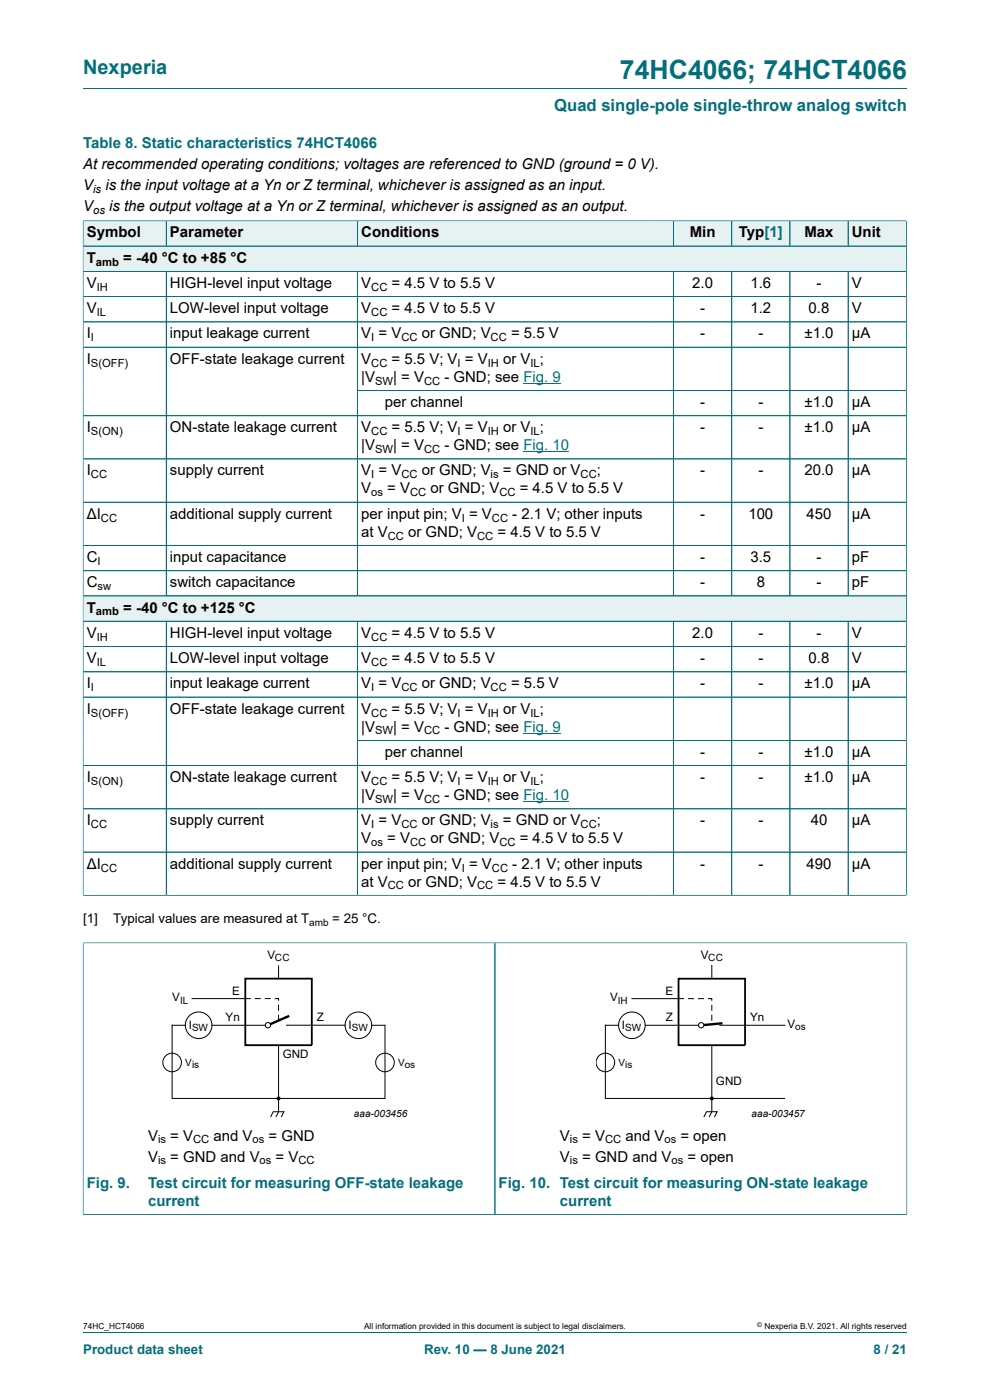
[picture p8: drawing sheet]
<svg xmlns="http://www.w3.org/2000/svg" width="210mm" height="297mm" viewBox="0 0 210 297" stroke-linecap="round" stroke-linejoin="round" font-family="sans-serif">
<defs><g id="words">
<text font-size="5.6" fill="#036f7b" x="131.5" y="16.8">74HC4066; 74HCT4066</text>
<text font-size="4.2" fill="#036f7b" x="17.6" y="15.6">Nexperia</text>
<text font-size="3.5" fill="#036f7b" x="117.6" y="23.7">Quad single-pole single-throw analog switch</text>
<g font-size="3.2" fill="#036f7b">
<text x="17.6" y="31.3">Table 8. Static characteristics 74HCT4066</text>
<text x="18.4" y="252">Fig. 9.</text>
<text x="31.4" y="252">Test circuit for measuring OFF-state leakage</text>
<text x="105.8" y="252">Fig. 10. Test circuit for measuring ON-state leakage</text>
<text x="31.4" y="255.8">current</text>
<text x="118.8" y="255.8">current</text>
</g>
<g font-size="3.2">
<text x="17.6" y="35.8">At recommended operating conditions; voltages are referenced to GND (ground = 0 V).</text>
<text x="17.6" y="40.3">V</text>
<text x="22.4" y="40.3">is the input voltage at a Yn or Z terminal, whichever is assigned as an input.</text>
<text x="17.6" y="44.7">V</text>
<text x="23.1" y="44.7">is the output voltage at a Yn or Z terminal, whichever is assigned as an output.</text>
<text x="18.4" y="50.4">Symbol</text>
<text x="36.1" y="50.4">Parameter</text>
<text x="76.6" y="50.4">Conditions</text>
<text x="146.3" y="50.4">Min</text>
<text x="156.7" y="50.4">Typ[1]</text>
<text x="170.7" y="50.4">Max</text>
<text x="180.7" y="50.4">Unit</text>
<text x="18.4" y="55.7">T</text>
<text x="26.1" y="55.7">= -40 °C to +85 °C</text>
<text x="18.4" y="61.1">V</text>
<text x="36.1" y="61.1">HIGH-level input voltage</text>
<text x="76.6" y="61.1">V</text>
<text x="83.1" y="61.1">= 4.5 V to 5.5 V</text>
<text x="146.8" y="61.1">2.0</text>
<text x="159.2" y="61.1">1.6</text>
<text x="173.2" y="61.1">-</text>
<text x="180.7" y="61.1">V</text>
<text x="18.4" y="66.4">V</text>
<text x="18.4" y="71.8">I</text>
<text x="36.1" y="66.4">LOW-level input voltage</text>
<text x="36.1" y="71.8">input leakage current</text>
<text x="76.6" y="66.4">V</text>
<text x="76.6" y="71.8">V = V</text>
<text x="83.1" y="66.4">= 4.5 V to 5.5 V</text>
<text x="89.4" y="71.8">or GND; V</text>
<text x="108.4" y="71.8">= 5.5 V</text>
<text x="148.5" y="66.4">-</text>
<text x="148.5" y="71.8">-</text>
<text x="159.2" y="66.4">1.2</text>
<text x="160.9" y="71.8">-</text>
<text x="170.7" y="71.8">±1.0</text>
<text x="171.5" y="66.4">0.8</text>
<text x="180.7" y="66.4">V</text>
<text x="180.7" y="71.8">μA</text>
<text x="18.4" y="77.2">I</text>
<text x="36.1" y="77.2">OFF-state leakage current</text>
<text x="76.6" y="77.2">V</text>
<text x="83.1" y="77.2">= 5.5 V; V = V</text>
<text x="106.7" y="77.2">or V ;</text>
<text x="76.6" y="81">|V</text>
<text x="83.4" y="81">| = V</text>
<text x="94.3" y="81">- GND; see Fig. 9</text>
<text x="81.6" y="86.3">per channel</text>
<text x="148.5" y="86.3">-</text>
<text x="160.9" y="86.3">-</text>
<text x="170.7" y="86.3">±1.0</text>
<text x="180.7" y="86.3">μA</text>
<text x="18.4" y="91.7">I</text>
<text x="36.1" y="91.7">ON-state leakage current</text>
<text x="76.6" y="91.7">V</text>
<text x="76.6" y="95.5">|V</text>
<text x="83.1" y="91.7">= 5.5 V; V = V</text>
<text x="83.4" y="95.5">| = V</text>
<text x="94.3" y="95.5">- GND; see Fig. 10</text>
<text x="106.7" y="91.7">or V ;</text>
<text x="148.5" y="91.7">-</text>
<text x="160.9" y="91.7">-</text>
<text x="170.7" y="91.7">±1.0</text>
<text x="180.7" y="91.7">μA</text>
<text x="18.4" y="100.9">I</text>
<text x="36.1" y="100.9">supply current</text>
<text x="76.6" y="100.9">V = V</text>
<text x="89.4" y="100.9">or GND; V</text>
<text x="106.7" y="100.9">= GND or V</text>
<text x="126.6" y="100.9">;</text>
<text x="148.5" y="100.9">-</text>
<text x="160.9" y="100.9">-</text>
<text x="170.7" y="100.9">20.0</text>
<text x="180.7" y="100.9">μA</text>
<text x="76.6" y="104.7">V</text>
<text x="82.1" y="104.7">= V</text>
<text x="91.3" y="104.7">or GND; V</text>
<text x="110.2" y="104.7">= 4.5 V to 5.5 V</text>
<text x="18.4" y="110">ΔI</text>
<text x="36.1" y="110">additional supply current</text>
<text x="76.6" y="110">per input pin; V = V</text>
<text x="76.6" y="113.9">at V</text>
<text x="86.6" y="113.9">or GND; V</text>
<text x="105.5" y="113.9">= 4.5 V to 5.5 V</text>
<text x="108.7" y="110">- 2.1 V; other inputs</text>
<text x="148.5" y="110">-</text>
<text x="158.7" y="110">100</text>
<text x="171.1" y="110">450</text>
<text x="180.7" y="110">μA</text>
<text x="18.4" y="119.2">C</text>
<text x="36.1" y="119.2">input capacitance</text>
<text x="148.5" y="119.2">-</text>
<text x="159.2" y="119.2">3.5</text>
<text x="173.2" y="119.2">-</text>
<text x="180.7" y="119.2">pF</text>
<text x="18.4" y="124.6">C</text>
<text x="36.1" y="124.6">switch capacitance</text>
<text x="148.5" y="124.6">-</text>
<text x="160.5" y="124.6">8</text>
<text x="173.2" y="124.6">-</text>
<text x="180.7" y="124.6">pF</text>
<text x="18.4" y="129.9">T</text>
<text x="26.1" y="129.9">= -40 °C to +125 °C</text>
<text x="18.4" y="135.3">V</text>
<text x="36.1" y="135.3">HIGH-level input voltage</text>
<text x="76.6" y="135.3">V</text>
<text x="83.1" y="135.3">= 4.5 V to 5.5 V</text>
<text x="146.8" y="135.3">2.0</text>
<text x="160.9" y="135.3">-</text>
<text x="173.2" y="135.3">-</text>
<text x="180.7" y="135.3">V</text>
<text x="18.4" y="140.7">V</text>
<text x="36.1" y="140.7">LOW-level input voltage</text>
<text x="76.6" y="140.7">V</text>
<text x="83.1" y="140.7">= 4.5 V to 5.5 V</text>
<text x="148.5" y="140.7">-</text>
<text x="160.9" y="140.7">-</text>
<text x="171.5" y="140.7">0.8</text>
<text x="180.7" y="140.7">V</text>
<text x="18.4" y="146">I</text>
<text x="36.1" y="146">input leakage current</text>
<text x="76.6" y="146">V = V</text>
<text x="89.4" y="146">or GND; V</text>
<text x="108.4" y="146">= 5.5 V</text>
<text x="148.5" y="146">-</text>
<text x="160.9" y="146">-</text>
<text x="170.7" y="146">±1.0</text>
<text x="180.7" y="146">μA</text>
<text x="18.4" y="151.4">I</text>
<text x="36.1" y="151.4">OFF-state leakage current</text>
<text x="76.6" y="151.4">V</text>
<text x="76.6" y="155.2">|V</text>
<text x="83.1" y="151.4">= 5.5 V; V = V</text>
<text x="83.4" y="155.2">| = V</text>
<text x="94.3" y="155.2">- GND; see Fig. 9</text>
<text x="106.7" y="151.4">or V ;</text>
<text x="81.6" y="160.6">per channel</text>
<text x="148.5" y="160.6">-</text>
<text x="160.9" y="160.6">-</text>
<text x="170.7" y="160.6">±1.0</text>
<text x="180.7" y="160.6">μA</text>
<text x="18.4" y="165.9">I</text>
<text x="36.1" y="165.9">ON-state leakage current</text>
<text x="76.6" y="165.9">V</text>
<text x="83.1" y="165.9">= 5.5 V; V = V</text>
<text x="106.7" y="165.9">or V ;</text>
<text x="148.5" y="165.9">-</text>
<text x="160.9" y="165.9">-</text>
<text x="170.7" y="165.9">±1.0</text>
<text x="180.7" y="165.9">μA</text>
<text x="76.6" y="169.7">|V</text>
<text x="83.4" y="169.7">| = V</text>
<text x="94.3" y="169.7">- GND; see Fig. 10</text>
<text x="18.4" y="175.1">I</text>
<text x="36.1" y="175.1">supply current</text>
<text x="76.6" y="175.1">V = V</text>
<text x="76.6" y="178.9">V</text>
<text x="82.1" y="178.9">= V</text>
<text x="89.4" y="175.1">or GND; V</text>
<text x="91.3" y="178.9">or GND; V</text>
<text x="106.7" y="175.1">= GND or V</text>
<text x="110.2" y="178.9">= 4.5 V to 5.5 V</text>
<text x="126.6" y="175.1">;</text>
<text x="148.5" y="175.1">-</text>
<text x="160.9" y="175.1">-</text>
<text x="172" y="175.1">40</text>
<text x="180.7" y="175.1">μA</text>
<text x="18.4" y="184.3">ΔI</text>
<text x="36.1" y="184.3">additional supply current</text>
<text x="76.6" y="184.3">per input pin; V = V</text>
<text x="108.7" y="184.3">- 2.1 V; other inputs</text>
<text x="148.5" y="184.3">-</text>
<text x="160.9" y="184.3">-</text>
<text x="171.1" y="184.3">490</text>
<text x="180.7" y="184.3">μA</text>
<text x="76.6" y="188.1">at V</text>
<text x="86.6" y="188.1">or GND; V</text>
<text x="105.5" y="188.1">= 4.5 V to 5.5 V</text>
<text x="31.4" y="242">V</text>
<text x="36.1" y="242">= V</text>
<text x="45.3" y="242">and V</text>
<text x="57" y="242">= GND</text>
<text x="118.8" y="242">V</text>
<text x="123.5" y="242">= V</text>
<text x="132.7" y="242">and V</text>
<text x="144.3" y="242">= open</text>
<text x="31.4" y="246.4">V</text>
<text x="36.1" y="246.4">= GND and V</text>
<text x="58.5" y="246.4">= V</text>
<text x="118.8" y="246.4">V</text>
<text x="123.5" y="246.4">= GND and V</text>
<text x="145.8" y="246.4">= open</text>
</g>
<g font-size="2.8">
<text x="17.6" y="195.9">[1]</text>
<text x="24" y="195.9">Typical values are measured at T</text>
<text x="70.5" y="195.9">= 25 °C.</text>
</g>
<g font-size="2.8" fill="#036f7b">
<text x="17.6" y="287.2">Product data sheet</text>
<text x="90" y="287.2">Rev. 10 — 8 June 2021</text>
<text x="185.3" y="287.2">8 / 21</text>
</g>
<g font-size="2.5">
<text x="56.7" y="203.4">V</text>
<text x="148.6" y="203.4">V</text>
<text x="36.5" y="212.4">V</text>
<text x="49.2" y="211">E</text>
<text x="129.4" y="212.4">V</text>
<text x="141.1" y="211">E</text>
<text x="40" y="218.3">I</text>
<text x="47.8" y="216.6">Yn</text>
<text x="67.2" y="216.6">Z</text>
<text x="73.9" y="218.3">I</text>
<text x="131.9" y="218.3">I</text>
<text x="141.3" y="216.6">Z</text>
<text x="159.1" y="216.6">Yn</text>
<text x="167.1" y="218">V</text>
<text x="60" y="224.5">GND</text>
<text x="151.9" y="230.2">GND</text>
</g>
<g font-size="2.4">
<text x="19.8" y="40.9">is</text>
<text x="19.8" y="45.3">os</text>
<text x="20.4" y="56.3">amb</text>
<text x="20.5" y="61.7">IH</text>
<text x="78.7" y="61.7">CC</text>
<text x="20.5" y="67.1">IL</text>
<text x="78.7" y="67.1">CC</text>
<text x="19.3" y="72.4">I</text>
<text x="19.3" y="77.8">S(OFF)</text>
<text x="78.7" y="72.4">I</text>
<text x="78.7" y="77.8">CC</text>
<text x="85.1" y="72.4">CC</text>
<text x="97.1" y="77.8">I</text>
<text x="103.5" y="77.8">IH</text>
<text x="104.1" y="72.4">CC</text>
<text x="112.5" y="77.8">IL</text>
<text x="79.6" y="81.6">SW</text>
<text x="89.9" y="81.6">CC</text>
<text x="19.3" y="92.3">S(ON)</text>
<text x="78.7" y="92.3">CC</text>
<text x="97.1" y="92.3">I</text>
<text x="103.5" y="92.3">IH</text>
<text x="112.5" y="92.3">IL</text>
<text x="19.3" y="101.5">CC</text>
<text x="78.7" y="101.5">I</text>
<text x="79.6" y="96.1">SW</text>
<text x="85.1" y="101.5">CC</text>
<text x="89.9" y="96.1">CC</text>
<text x="104.1" y="101.5">is</text>
<text x="123.2" y="101.5">CC</text>
<text x="78.7" y="105.3">os</text>
<text x="87" y="105.3">CC</text>
<text x="105.9" y="105.3">CC</text>
<text x="21.4" y="110.7">CC</text>
<text x="98" y="110.7">I</text>
<text x="104.4" y="110.7">CC</text>
<text x="20.7" y="119.8">I</text>
<text x="82.3" y="114.5">CC</text>
<text x="101.2" y="114.5">CC</text>
<text x="20.7" y="125.2">sw</text>
<text x="20.4" y="130.6">amb</text>
<text x="20.5" y="135.9">IH</text>
<text x="78.7" y="135.9">CC</text>
<text x="20.5" y="141.3">IL</text>
<text x="78.7" y="141.3">CC</text>
<text x="19.3" y="146.6">I</text>
<text x="78.7" y="146.6">I</text>
<text x="85.1" y="146.6">CC</text>
<text x="104.1" y="146.6">CC</text>
<text x="19.3" y="152">S(OFF)</text>
<text x="78.7" y="152">CC</text>
<text x="79.6" y="155.8">SW</text>
<text x="89.9" y="155.8">CC</text>
<text x="97.1" y="152">I</text>
<text x="103.5" y="152">IH</text>
<text x="112.5" y="152">IL</text>
<text x="19.3" y="166.5">S(ON)</text>
<text x="78.7" y="166.5">CC</text>
<text x="97.1" y="166.5">I</text>
<text x="103.5" y="166.5">IH</text>
<text x="112.5" y="166.5">IL</text>
<text x="79.6" y="170.3">SW</text>
<text x="89.9" y="170.3">CC</text>
<text x="19.3" y="175.7">CC</text>
<text x="78.7" y="175.7">I</text>
<text x="78.7" y="179.5">os</text>
<text x="85.1" y="175.7">CC</text>
<text x="87" y="179.5">CC</text>
<text x="104.1" y="175.7">is</text>
<text x="105.9" y="179.5">CC</text>
<text x="123.2" y="175.7">CC</text>
<text x="21.4" y="184.9">CC</text>
<text x="98" y="184.9">I</text>
<text x="104.4" y="184.9">CC</text>
<text x="82.3" y="188.7">CC</text>
<text x="101.2" y="188.7">CC</text>
<text x="33.5" y="242.6">is</text>
<text x="41" y="242.6">CC</text>
<text x="53.6" y="242.6">os</text>
<text x="120.9" y="242.6">is</text>
<text x="128.3" y="242.6">CC</text>
<text x="140.9" y="242.6">os</text>
<text x="33.5" y="247">is</text>
<text x="55.1" y="247">os</text>
<text x="63.3" y="247">CC</text>
<text x="120.9" y="247">is</text>
<text x="142.4" y="247">os</text>
</g>
<g font-size="2.1">
<text x="65.6" y="196.4">amb</text>
<text x="58.3" y="203.8">CC</text>
<text x="150.2" y="203.8">CC</text>
<text x="38.2" y="212.9">IL</text>
<text x="131" y="212.9">IH</text>
<text x="40.7" y="218.8">SW</text>
<text x="74.6" y="218.8">SW</text>
<text x="132.6" y="218.8">SW</text>
<text x="168.7" y="218.6">os</text>
<text x="39.3" y="226.2">Vis</text>
<text x="84.5" y="226.2">Vos</text>
<text x="131.2" y="226.2">Vis</text>
<text x="75.1" y="237">aaa-003456</text>
<text x="159.4" y="237">aaa-003457</text>
</g>
<g font-size="1.8">
<text x="17.6" y="282">74HC_HCT4066</text>
<text x="77.2" y="282">All information provided in this document is subject to legal disclaimers.</text>
<text x="162.2" y="282">Nexperia B.V. 2021. All rights reserved</text>
</g>
<text font-size="1.4" x="160.6" y="281.6">©</text>
</g></defs>
<path d="M17.6 18.8h174.8" fill="none" stroke="#036f7b" stroke-width=".21"/>
<path d="M17.7 46.9h17.5v5.2h-17.5z" fill="#e6f1f2"/>
<path d="M17.6 46.8v5.4h17.7v-5.4h-17.7" fill="none" stroke="#036f7b" stroke-width=".21"/>
<path d="M35.4 46.9h40.4v5.2h-40.4z" fill="#e6f1f2"/>
<path d="M35.3 46.8h107.6v5.4h-107.6zM75.9 46.8v5.4" fill="none" stroke="#036f7b" stroke-width=".21"/>
<g fill="#e6f1f2">
<path d="M75.9 46.9h66.9v5.2h-66.9z"/>
<path d="M142.9 46.9h12.2v5.2h-12.2z"/>
</g>
<path d="M142.9 46.8h12.3v5.4h-12.3z" fill="none" stroke="#036f7b" stroke-width=".21"/>
<path d="M155.3 46.9h12.2v5.2h-12.2z" fill="#e6f1f2"/>
<path d="M155.2 46.8h12.4v5.4h-12.4z" fill="none" stroke="#036f7b" stroke-width=".21"/>
<path d="M167.6 46.9h12.2v5.2h-12.2z" fill="#e6f1f2"/>
<path d="M167.6 46.8h12.3v5.4h-12.3z" fill="none" stroke="#036f7b" stroke-width=".21"/>
<path d="M180 46.9h12.2v5.2h-12.2z" fill="#e6f1f2"/>
<path d="M192.3 46.8v10.8h-174.7v-5.4h174.7M192.3 46.8h-12.4v5.4" fill="none" stroke="#036f7b" stroke-width=".21"/>
<path d="M17.7 52.3h174.5v5.2h-174.5z" fill="#e6f1f2"/>
<g fill="none" stroke="#036f7b" stroke-width=".21">
<path d="M17.6 57.6h174.7v74.2h-174.7zM35.3 57.6v68.8M75.9 57.6v68.8M142.9 57.6v68.8M155.2 57.6v68.8M167.6 57.6v68.8M179.9 57.6v68.8M17.6 62.9h174.7M17.6 68.3h174.7M17.6 73.7h174.7M17.6 88.2h174.7M17.6 97.4h174.7"/>
<path d="M192.3 82.8h-116.4M17.6 106.5h174.7M17.6 115.7h174.7M192.3 121.1h-174.7M192.3 126.4h-174.7"/>
</g>
<path d="M111 81.3h7.9M111 95.8h9.7" fill="none" stroke="#00f" stroke-width=".21"/>
<path d="M17.7 126.5h174.5v5.2h-174.5z" fill="#e6f1f2"/>
<g fill="none" stroke="#036f7b" stroke-width=".21">
<path d="M17.6 46.9v143.1M17.7 46.8h174.5M17.7 52.2h174.5M17.7 57.6h174.5M35.3 46.9v5.2M35.3 57.6v68.8M75.9 46.9v5.2M75.9 57.6v68.8M142.9 46.9v5.2M142.9 57.6v68.8M155.2 46.9v5.2M155.2 57.6v68.8"/>
<path d="M167.6 46.9v5.2M167.6 57.6v68.8M179.9 46.9v5.2M179.9 57.6v68.8M192.3 46.9v143.1M17.7 62.9h174.5M17.7 73.7h174.5M192.2 68.3h-174.5M17.7 88.2h174.5M17.7 97.4h174.5M75.9 82.8h116.3M17.7 106.5h174.5"/>
<path d="M17.7 115.7h174.5M17.6 131.8h174.7M17.7 121.1h174.5M35.3 131.8v58.1M75.9 131.8v58.1M142.9 131.8v58.1M155.2 131.8v58.1M167.6 131.8v58.1M179.9 131.8v58.1M192.2 126.4h-174.5M192.3 137.2h-174.7M17.6 142.5h174.7"/>
<path d="M75.9 157.1h116.4M192.3 147.9h-174.7M17.6 171.6h174.7M192.3 162.4h-174.7M17.6 189.9h174.7M17.6 200v57.7M17.6 180.8h174.7M17.6 200h87.4v57.7h-87.4"/>
</g>
<path d="M111 155.5h7.9M111 170.1h9.7" fill="none" stroke="#00f" stroke-width=".21"/>
<g fill="none" stroke="#000" stroke-width=".21">
<path d="M39.3 217.5h-2.8v15.5h45.2v-15.5h-2.9M45 217.5h11.3M57.4 237l.6-1.2h2.2l-.5 1.2M59.1 221.7v14.1l-.6 1.2"/>
<circle cx="42.1" cy="217.5" r="2.81"/>
<circle cx="76" cy="217.5" r="2.81"/>
<circle cx="36.5" cy="225.4" r="1.98"/>
<circle cx="81.7" cy="225.4" r="1.98"/>
</g>
<circle cx="59.1" cy="233" r=".28" fill="#000"/>
<circle cx="59.1" cy="233" r=".28" fill="none" stroke="#000" stroke-width=".25"/>
<path d="M52 207.6h14.1v14.1h-14.1z" fill="none" stroke="#000" stroke-width=".38"/>
<path d="M61.3 215.5l-4.5 2" fill="none" stroke="#000" stroke-width=".51"/>
<circle cx="56.8" cy="217.5" r=".56" fill="#fefefe"/>
<g fill="none" stroke="#000" stroke-width=".21">
<path d="M40.7 211.8h12.4M54.1 211.8h1.1M56.3 211.8h1M58.4 211.8h.7v.4M59.1 204.8v2.8M59.1 213.3v1M59.1 215.4v1M60.8 217.5h12.4M131.2 217.5h-2.8v15.5h38.1M134.1 211.9h10.9M136.9 217.5h11.3M146.1 211.9h1"/>
<path d="M148.2 211.9h1M150.3 211.9h.7v.3M151 213.3v1M151 215.4v1M149.3 237l.6-1.2h2.2l-.5 1.2M151 221.7v14.1l-.6 1.2"/>
<circle cx="56.8" cy="217.5" r=".56"/>
<circle cx="134" cy="217.5" r="2.81"/>
<circle cx="128.4" cy="225.4" r="1.98"/>
</g>
<path d="M192.4 200v57.7M192.4 200h-87.4v57.7h87.4" fill="none" stroke="#036f7b" stroke-width=".21"/>
<circle cx="151" cy="233" r=".28" fill="#000"/>
<circle cx="151" cy="233" r=".28" fill="none" stroke="#000" stroke-width=".25"/>
<path d="M143.9 207.6h14.1v14.1h-14.1z" fill="none" stroke="#000" stroke-width=".38"/>
<path d="M153.2 217.1l-4.5 .4" fill="none" stroke="#000" stroke-width=".51"/>
<circle cx="148.7" cy="217.5" r=".56" fill="#fefefe"/>
<g fill="none" stroke="#000" stroke-width=".21">
<path d="M151 204.8v2.8M152.7 217.5h13.8"/>
<circle cx="148.7" cy="217.5" r=".56"/>
</g>
<path d="M17.6 200.1v57.5M17.7 200h174.6M105 200.1v57.5M192.4 200.1v57.5M17.7 257.7h174.6M17.6 282.6h174.8" fill="none" stroke="#036f7b" stroke-width=".21"/>
<use href="#words"/>
</svg>
